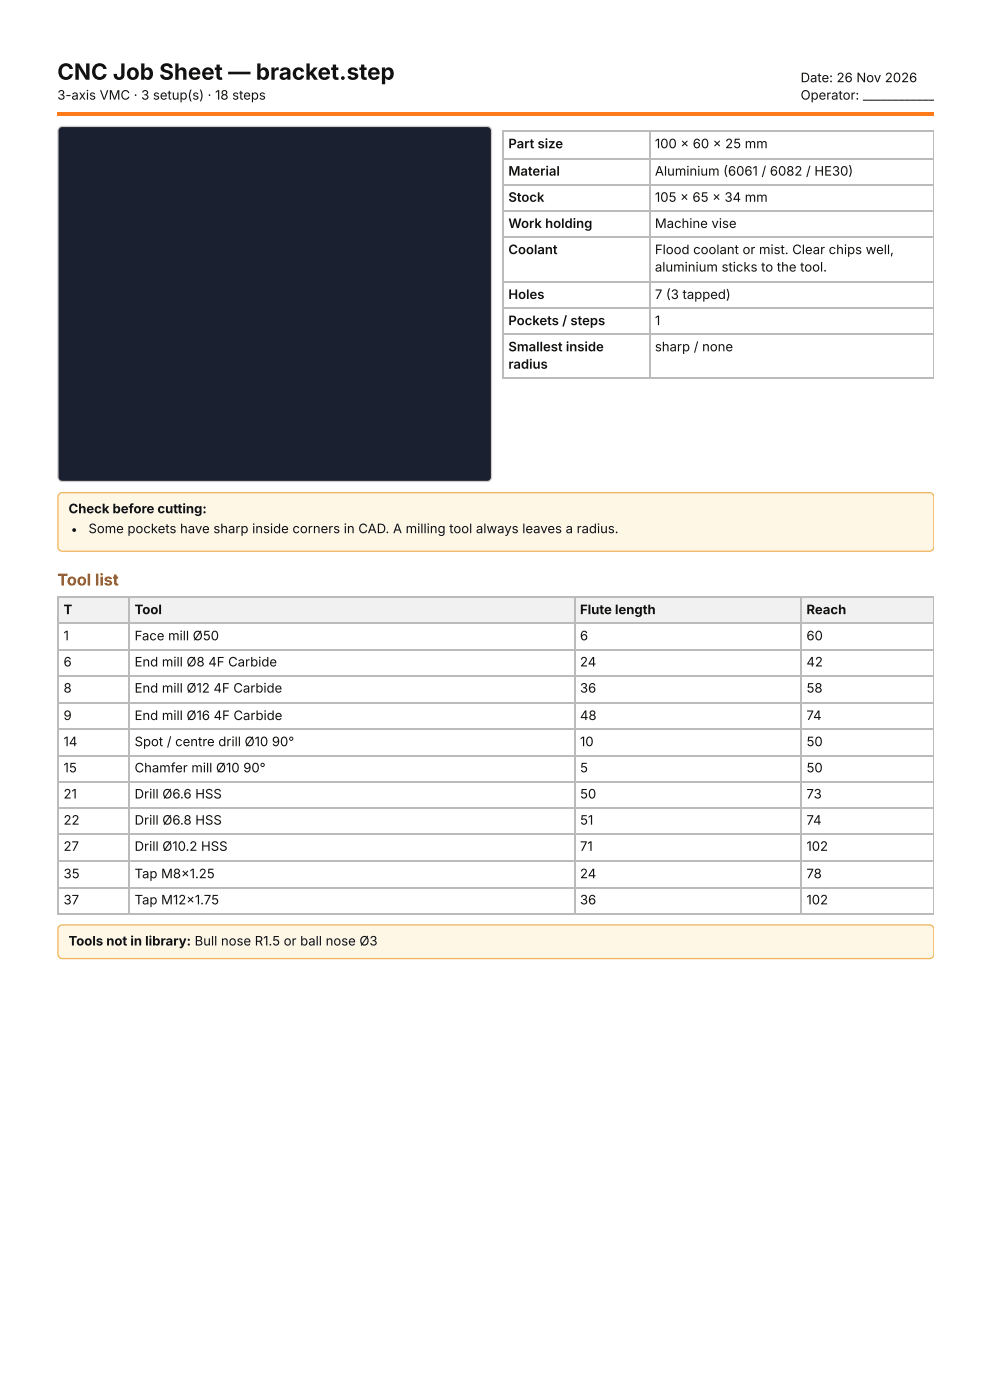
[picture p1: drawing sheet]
<svg xmlns="http://www.w3.org/2000/svg" width="210mm" height="297mm" viewBox="0 0 210 297" stroke-linecap="round" stroke-linejoin="round" font-family="sans-serif">
<defs><g id="words">
<text font-size="4.8" fill="#111" x="12.2" y="16.9">CNC Job Sheet — bracket.step</text>
<text font-size="3.4" fill="#b44c00" x="12.2" y="124.4">Tool list</text>
<g font-size="2.8" fill="#111">
<text x="170" y="17.5">Date: 26 Nov 2026</text>
<text x="12.2" y="21.2">3-axis VMC · 3 setup(s) · 18 steps</text>
<text x="170" y="21.2">Operator: ____________</text>
<text x="107.9" y="31.5">Part size</text>
<text x="139.1" y="31.5">100 × 60 × 25 mm</text>
<text x="107.9" y="37.3">Material</text>
<text x="139.1" y="37.3">Aluminium (6061 / 6082 / HE30)</text>
<text x="107.9" y="42.9">Stock</text>
<text x="139.1" y="42.9">105 × 65 × 34 mm</text>
<text x="107.9" y="48.4">Work holding</text>
<text x="107.9" y="54">Coolant</text>
<text x="139.1" y="48.4">Machine vise</text>
<text x="139.1" y="54">Flood coolant or mist. Clear chips well,</text>
<text x="139.1" y="57.7">aluminium sticks to the tool.</text>
<text x="107.9" y="63.5">Holes</text>
<text x="139.1" y="63.5">7 (3 tapped)</text>
<text x="107.9" y="69.1">Pockets / steps</text>
<text x="139.1" y="69.1">1</text>
<text x="107.9" y="74.6">Smallest inside</text>
<text x="139.1" y="74.6">sharp / none</text>
<text x="107.9" y="78.3">radius</text>
<text x="14.6" y="109">Check before cutting:</text>
<text x="18.8" y="113.2">Some pockets have sharp inside corners in CAD. A milling tool always leaves a radius.</text>
<text x="13.5" y="130.4">T</text>
<text x="28.6" y="130.4">Tool</text>
<text x="123.2" y="130.4">Flute length</text>
<text x="171.3" y="130.4">Reach</text>
<text x="13.5" y="136">1</text>
<text x="28.6" y="136">Face mill Ø50</text>
<text x="123.2" y="136">6</text>
<text x="171.3" y="136">60</text>
<text x="13.5" y="141.6">6</text>
<text x="28.6" y="141.6">End mill Ø8</text>
<text x="44.2" y="141.6">4F Carbide</text>
<text x="123.2" y="141.6">24</text>
<text x="171.3" y="141.6">42</text>
<text x="13.5" y="147.1">8</text>
<text x="28.6" y="147.1">End mill Ø12</text>
<text x="45.3" y="147.1">4F Carbide</text>
<text x="123.2" y="147.1">36</text>
<text x="171.3" y="147.1">58</text>
<text x="13.5" y="152.9">9</text>
<text x="28.6" y="152.9">End mill Ø16</text>
<text x="45.4" y="152.9">4F Carbide</text>
<text x="123.2" y="152.9">48</text>
<text x="171.3" y="152.9">74</text>
<text x="13.5" y="158.5">14</text>
<text x="28.6" y="158.5">Spot / centre drill Ø10</text>
<text x="57.7" y="158.5">90°</text>
<text x="123.2" y="158.5">10</text>
<text x="171.3" y="158.5">50</text>
<text x="13.5" y="164">15</text>
<text x="28.6" y="164">Chamfer mill Ø10</text>
<text x="51.7" y="164">90°</text>
<text x="123.2" y="164">5</text>
<text x="171.3" y="164">50</text>
<text x="13.5" y="169.6">21</text>
<text x="28.6" y="169.6">Drill Ø6.6 HSS</text>
<text x="123.2" y="169.6">50</text>
<text x="171.3" y="169.6">73</text>
<text x="13.5" y="175.2">22</text>
<text x="28.6" y="175.2">Drill Ø6.8 HSS</text>
<text x="123.2" y="175.2">51</text>
<text x="171.3" y="175.2">74</text>
<text x="13.5" y="180.7">27</text>
<text x="28.6" y="180.7">Drill Ø10.2 HSS</text>
<text x="123.2" y="180.7">71</text>
<text x="171.3" y="180.7">102</text>
<text x="13.5" y="186.5">35</text>
<text x="28.6" y="186.5">Tap M8x 1.25</text>
<text x="123.2" y="186.5">24</text>
<text x="171.3" y="186.5">78</text>
<text x="13.5" y="192.1">37</text>
<text x="28.6" y="192.1">Tap M12x 1.75</text>
<text x="123.2" y="192.1">36</text>
<text x="171.3" y="192.1">102</text>
<text x="14.6" y="200.8">Tools not in library: Bull nose R1.5 or ball nose Ø3</text>
</g>
</g></defs>
<path d="M12.2 23.8h186v.8h-186z" fill="#ff7a1a"/>
<path d="M12.6 104.9l.6-.3h184.2a.81 .81 0 0 1 .8 1v10.6a.81 .81 0 0 1-.8 .9h-184.2a.93 .93 0 0 1-.9-.9v-10.6z" fill="#fff7e6"/>
<path d="M198.2 105.2l-.3-.4-.5-.2h-184.2a.93 .93 0 0 0-.9 1v10.6a.93 .93 0 0 0 .9 .9h184.2l.5-.2 .3-.4" fill="none" stroke="#f0b35a" stroke-width=".26"/>
<g fill="#f1f1f1">
<path d="M12.4 126.7h15.1v5.6h-15.1z"/>
<path d="M27.5 126.7h94.5v5.6h-94.5z"/>
<path d="M122 126.7h48.1v5.6h-48.1z"/>
<path d="M170.1 126.7h28.1v5.6h-28.1z"/>
</g>
<g fill="none" stroke="#bbb" stroke-width=".26">
<path d="M12.2 126.9h186M12.2 132.4h186M12.2 138h186M12.3 126.7v67.5M27.4 126.7v67.5M122.1 126.7v67.5M170 126.7v67.5M12.2 143.5h186M12.2 149.4h186M12.2 154.9h186M12.2 160.5h186M12.2 166h186"/>
<path d="M12.2 171.6h186M12.2 177.1h186M12.2 183h186M12.2 188.5h186M12.2 194.1h186"/>
</g>
<path d="M198.2 126.7v67.5" fill="none" stroke="#bbb" stroke-width=".21"/>
<path d="M12.6 196.7l.6-.2h184.2a.81 .81 0 0 1 .8 .9v5.3a.81 .81 0 0 1-.8 .9h-184.2a.93 .93 0 0 1-.9-.9v-5.3z" fill="#fff7e6"/>
<path d="M198.2 197l-.3-.4-.5-.1h-184.2a.93 .93 0 0 0-.9 .9v5.3a.93 .93 0 0 0 .9 .9h184.2l.5-.2 .3-.4" fill="none" stroke="#f0b35a" stroke-width=".26"/>
<path d="M12.6 27.1l.6-.2h90.3a.93 .93 0 0 1 .9 .9v73.5a.93 .93 0 0 1-.9 1h-90.3a.93 .93 0 0 1-.9-1v-73.5z" fill="#1a2030"/>
<path d="M12.6 27.1l.6-.2h90.3a.93 .93 0 0 1 .9 .9v73.5a.93 .93 0 0 1-.9 1h-90.3a.93 .93 0 0 1-.9-1v-73.5z" fill="none" stroke="#ccc" stroke-width=".26"/>
<path d="M106.6 27.9h91.6M106.6 33.7h91.6M106.6 39.3h91.6M106.8 27.8v52.6M138 27.8v52.6M106.6 44.8h91.6M106.6 50.4h91.6M106.6 59.9h91.6M106.6 65.5h91.6M106.6 71h91.6M106.6 80.3h91.6" fill="none" stroke="#bbb" stroke-width=".26"/>
<path d="M198.2 27.8v52.6" fill="none" stroke="#bbb" stroke-width=".21"/>
<circle cx="15.7" cy="112.6" r=".4" fill="#111"/>
<use href="#words"/>
</svg>
